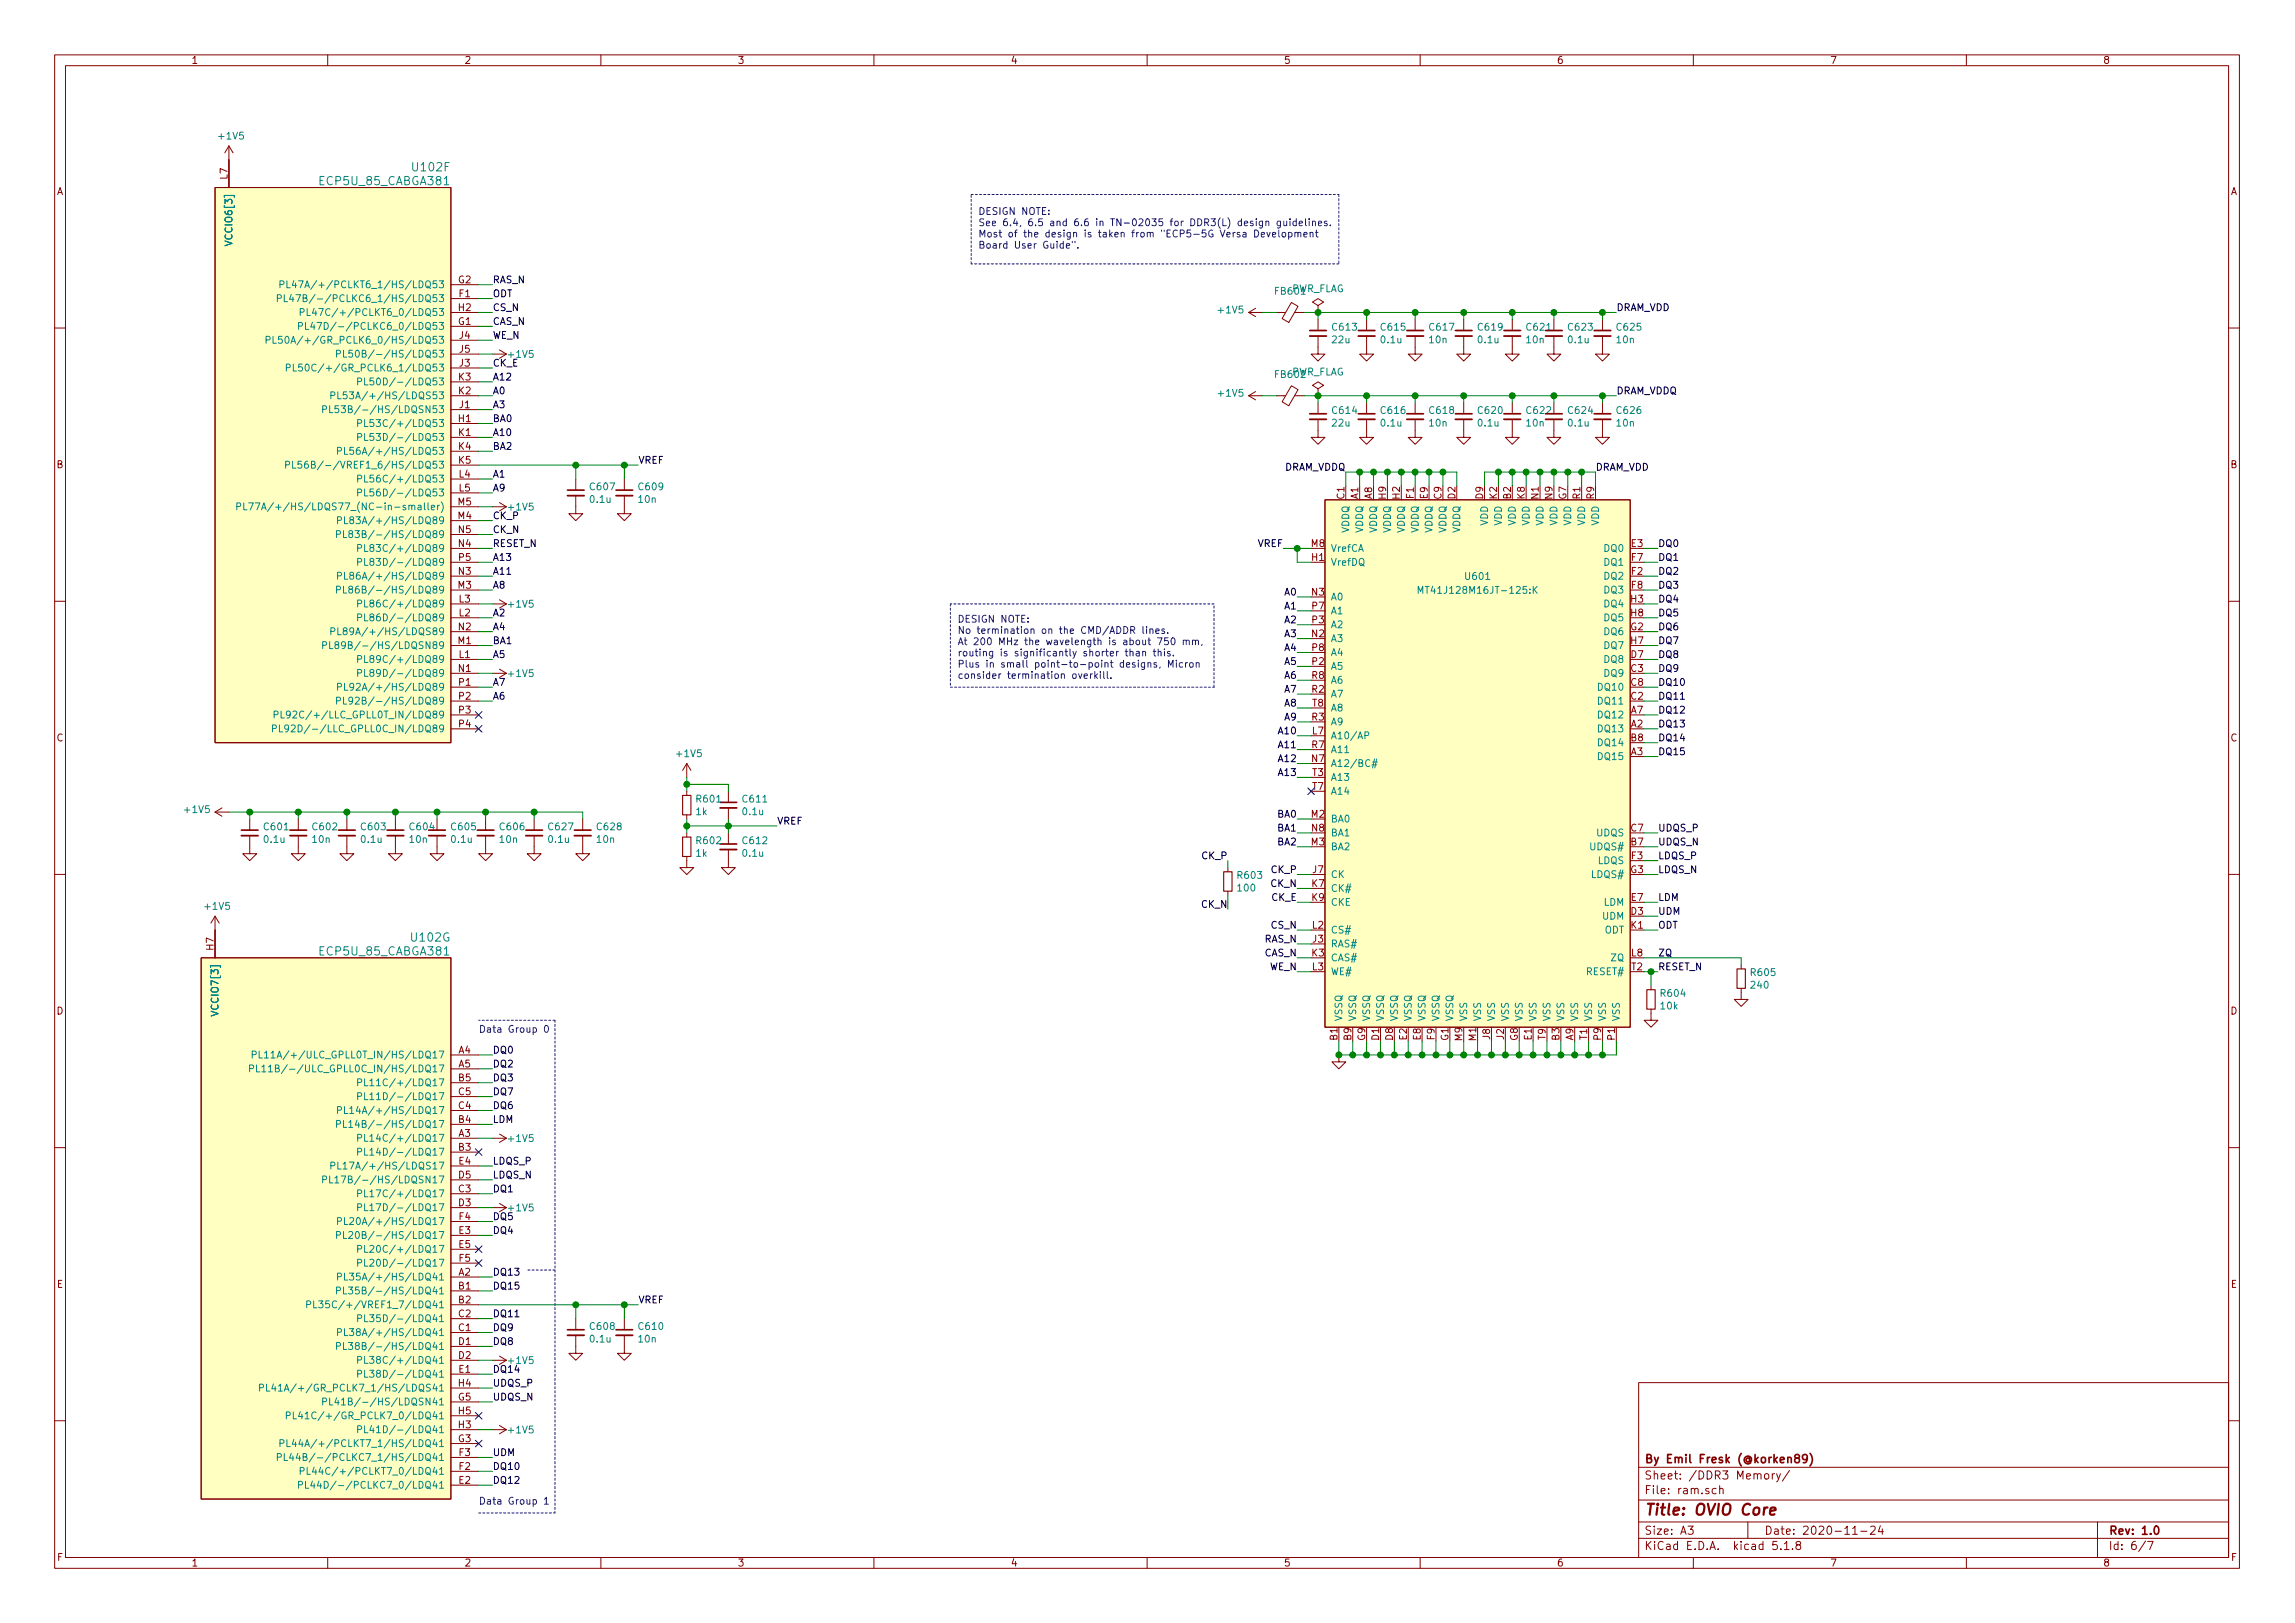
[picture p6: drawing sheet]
<svg xmlns="http://www.w3.org/2000/svg" width="420mm" height="297mm" viewBox="0 0 420 297" stroke-linecap="round" stroke-linejoin="round" font-family="sans-serif">
<defs><g id="words">
<text font-size="2.8" fill="#840000" x="301" y="277.3">Title: OVIO Core</text>
<g font-size="2.1" fill="#008484">
<text x="58.8" y="33.9">ECP5U_85_CABGA381</text>
<text x="75.7" y="31.4">U102F</text>
<text x="75.4" y="172.3">U102G</text>
<text x="58.8" y="174.9">ECP5U_85_CABGA381</text>
</g>
<g font-size="2.1" fill="#840000">
<text x="301" y="267.8">By Emil Fresk (@korken89)</text>
<text x="301" y="273.5">File: ram.sch</text>
<text x="301" y="270.8">Sheet: /DDR3 Memory/</text>
<text x="301" y="280.9">Size: A3</text>
<text x="323" y="280.9">Date: 2020-11-24</text>
<text x="386" y="280.9">Rev: 1.0</text>
<text x="301" y="283.7">KiCad E.D.A. kicad 5.1.8</text>
<text x="386" y="283.7">Id: 6/7</text>
</g>
<g font-size="1.8" fill="#840000">
<text x="35" y="11.7">1</text>
<text x="85" y="11.7">2</text>
<text x="135" y="11.7">3</text>
<text x="185" y="11.7">4</text>
<text x="235" y="11.7">5</text>
<text x="285" y="11.7">6</text>
<text x="335" y="11.7">7</text>
<text x="385" y="11.7">8</text>
<text x="10.4" y="35.7">A</text>
<text x="41.7" y="32.8" transform="rotate(-90 41.7 32.8)">L7</text>
<text x="408.4" y="35.7">A</text>
<text x="83.9" y="51.9">G2</text>
<text x="83.9" y="59.5">G1</text>
<text x="84" y="56.9">H2</text>
<text x="84.1" y="54.4">F1</text>
<text x="84.1" y="62">J4</text>
<text x="84.1" y="64.6">J5</text>
<text x="84" y="69.6">K3</text>
<text x="84.1" y="67.1">J3</text>
<text x="84" y="77.3">H1</text>
<text x="84" y="72.2">K2</text>
<text x="84.1" y="74.7">J1</text>
<text x="84" y="79.8">K1</text>
<text x="84" y="82.3">K4</text>
<text x="10.4" y="85.7">B</text>
<text x="84" y="84.9">K5</text>
<text x="84.1" y="87.4">L4</text>
<text x="84.1" y="90">L5</text>
<text x="408.4" y="85.7">B</text>
<text x="83.9" y="95">M4</text>
<text x="83.9" y="92.5">M5</text>
<text x="246.1" y="91.3" transform="rotate(-90 246.1 91.3)">C1</text>
<text x="248.7" y="91.3" transform="rotate(-90 248.7 91.3)">A1</text>
<text x="251.2" y="91.3" transform="rotate(-90 251.2 91.3)">A8</text>
<text x="253.7" y="91.3" transform="rotate(-90 253.7 91.3)">H9</text>
<text x="256.3" y="91.3" transform="rotate(-90 256.3 91.3)">H2</text>
<text x="258.8" y="91.2" transform="rotate(-90 258.8 91.2)">F1</text>
<text x="261.4" y="91.3" transform="rotate(-90 261.4 91.3)">E9</text>
<text x="263.9" y="91.3" transform="rotate(-90 263.9 91.3)">C9</text>
<text x="266.4" y="91.3" transform="rotate(-90 266.4 91.3)">D2</text>
<text x="271.5" y="91.3" transform="rotate(-90 271.5 91.3)">D9</text>
<text x="274.1" y="91.3" transform="rotate(-90 274.1 91.3)">K2</text>
<text x="276.6" y="91.3" transform="rotate(-90 276.6 91.3)">B2</text>
<text x="279.1" y="91.3" transform="rotate(-90 279.1 91.3)">K8</text>
<text x="281.7" y="91.3" transform="rotate(-90 281.7 91.3)">N1</text>
<text x="284.2" y="91.3" transform="rotate(-90 284.2 91.3)">N9</text>
<text x="286.8" y="91.4" transform="rotate(-90 286.8 91.4)">G7</text>
<text x="289.3" y="91.3" transform="rotate(-90 289.3 91.3)">R1</text>
<text x="291.8" y="91.3" transform="rotate(-90 291.8 91.3)">R9</text>
<text x="84" y="100.1">N4</text>
<text x="84" y="97.6">N5</text>
<text x="240.1" y="100.1">M8</text>
<text x="298.7" y="100.1">E3</text>
<text x="83.9" y="107.7">M3</text>
<text x="84" y="105.2">N3</text>
<text x="84" y="102.7">P5</text>
<text x="240.2" y="102.7">H1</text>
<text x="298.7" y="105.2">F2</text>
<text x="298.7" y="102.7">F7</text>
<text x="298.7" y="107.7">F8</text>
<text x="84.1" y="112.8">L2</text>
<text x="84.1" y="110.3">L3</text>
<text x="240.2" y="109">N3</text>
<text x="240.2" y="111.5">P7</text>
<text x="298.6" y="110.3">H3</text>
<text x="298.6" y="112.8">H8</text>
<text x="83.9" y="117.9">M1</text>
<text x="84" y="115.4">N2</text>
<text x="240.2" y="116.6">N2</text>
<text x="240.2" y="114.1">P3</text>
<text x="240.2" y="119.2">P8</text>
<text x="298.6" y="115.4">G2</text>
<text x="298.6" y="117.9">H7</text>
<text x="84" y="123">N1</text>
<text x="84" y="125.5">P1</text>
<text x="84.1" y="120.4">L1</text>
<text x="240.2" y="124.2">R8</text>
<text x="240.2" y="121.7">P2</text>
<text x="298.6" y="123">C3</text>
<text x="298.6" y="125.5">C8</text>
<text x="298.6" y="120.4">D7</text>
<text x="84" y="128.1">P2</text>
<text x="84" y="130.6">P3</text>
<text x="240.2" y="126.8">R2</text>
<text x="240.2" y="131.9">R3</text>
<text x="240.3" y="129.3">T8</text>
<text x="298.6" y="130.6">A7</text>
<text x="298.6" y="128.1">C2</text>
<text x="10.4" y="135.7">C</text>
<text x="84" y="133.1">P4</text>
<text x="240.2" y="136.9">R7</text>
<text x="240.3" y="134.4">L7</text>
<text x="298.6" y="133.1">A2</text>
<text x="298.6" y="135.7">B8</text>
<text x="408.4" y="135.7">C</text>
<text x="240.2" y="139.5">N7</text>
<text x="240.3" y="142">T3</text>
<text x="298.6" y="138.2">A3</text>
<text x="240.1" y="149.6">M2</text>
<text x="240.3" y="144.6">T7</text>
<text x="240.1" y="154.7">M3</text>
<text x="240.2" y="152.2">N8</text>
<text x="298.6" y="154.7">B7</text>
<text x="298.6" y="152.2">C7</text>
<text x="240.3" y="159.8">J7</text>
<text x="298.6" y="159.8">G3</text>
<text x="298.7" y="157.3">F3</text>
<text x="240.2" y="162.3">K7</text>
<text x="240.2" y="164.9">K9</text>
<text x="298.6" y="167.4">D3</text>
<text x="298.7" y="164.9">E7</text>
<text x="39.1" y="173.9" transform="rotate(-90 39.1 173.9)">H7</text>
<text x="240.3" y="170">L2</text>
<text x="240.3" y="172.5">J3</text>
<text x="298.6" y="170">K1</text>
<text x="240.2" y="175">K3</text>
<text x="240.3" y="177.6">L3</text>
<text x="298.7" y="175">L8</text>
<text x="298.7" y="177.6">T2</text>
<text x="10.4" y="185.7">D</text>
<text x="408.4" y="185.7">D</text>
<text x="244.9" y="190.4" transform="rotate(-90 244.9 190.4)">B1</text>
<text x="247.4" y="190.4" transform="rotate(-90 247.4 190.4)">B9</text>
<text x="249.9" y="190.4" transform="rotate(-90 249.9 190.4)">G9</text>
<text x="252.5" y="190.4" transform="rotate(-90 252.5 190.4)">D1</text>
<text x="255" y="190.4" transform="rotate(-90 255 190.4)">D8</text>
<text x="257.6" y="190.3" transform="rotate(-90 257.6 190.3)">E2</text>
<text x="260.1" y="190.3" transform="rotate(-90 260.1 190.3)">E8</text>
<text x="262.6" y="190.3" transform="rotate(-90 262.6 190.3)">F9</text>
<text x="265.2" y="190.4" transform="rotate(-90 265.2 190.4)">G1</text>
<text x="267.7" y="190.5" transform="rotate(-90 267.7 190.5)">M9</text>
<text x="270.3" y="190.5" transform="rotate(-90 270.3 190.5)">M1</text>
<text x="272.8" y="190.2" transform="rotate(-90 272.8 190.2)">J8</text>
<text x="275.3" y="190.2" transform="rotate(-90 275.3 190.2)">J2</text>
<text x="277.9" y="190.4" transform="rotate(-90 277.9 190.4)">G8</text>
<text x="280.4" y="190.3" transform="rotate(-90 280.4 190.3)">E1</text>
<text x="283" y="190.3" transform="rotate(-90 283 190.3)">T9</text>
<text x="285.5" y="190.4" transform="rotate(-90 285.5 190.4)">B3</text>
<text x="288" y="190.4" transform="rotate(-90 288 190.4)">A9</text>
<text x="290.6" y="190.3" transform="rotate(-90 290.6 190.3)">T1</text>
<text x="293.1" y="190.3" transform="rotate(-90 293.1 190.3)">P9</text>
<text x="295.7" y="190.3" transform="rotate(-90 295.7 190.3)">P1</text>
<text x="84" y="192.8">A4</text>
<text x="84" y="195.4">A5</text>
<text x="84" y="197.9">B5</text>
<text x="84" y="203">C4</text>
<text x="84" y="200.4">C5</text>
<text x="84" y="208.1">A3</text>
<text x="84" y="205.5">B4</text>
<text x="84" y="210.6">B3</text>
<text x="84" y="215.7">D5</text>
<text x="84" y="213.1">E4</text>
<text x="84" y="218.2">C3</text>
<text x="84" y="220.8">D3</text>
<text x="84" y="225.8">E3</text>
<text x="84.1" y="223.3">F4</text>
<text x="84" y="233.5">A2</text>
<text x="84" y="228.4">E5</text>
<text x="84.1" y="230.9">F5</text>
<text x="10.4" y="235.7">E</text>
<text x="84" y="236">B1</text>
<text x="84" y="238.5">B2</text>
<text x="408.4" y="235.7">E</text>
<text x="84" y="243.6">C1</text>
<text x="84" y="241.1">C2</text>
<text x="84" y="246.2">D1</text>
<text x="84" y="248.7">D2</text>
<text x="84" y="251.2">E1</text>
<text x="83.9" y="256.3">G5</text>
<text x="84" y="253.8">H4</text>
<text x="83.9" y="263.9">G3</text>
<text x="84" y="261.4">H3</text>
<text x="84" y="258.9">H5</text>
<text x="84.1" y="269">F2</text>
<text x="84.1" y="266.5">F3</text>
<text x="84" y="271.6">E2</text>
<text x="10.5" y="285.7">F</text>
<text x="35" y="286.7">1</text>
<text x="85" y="286.7">2</text>
<text x="135" y="286.7">3</text>
<text x="185" y="286.7">4</text>
<text x="235" y="286.7">5</text>
<text x="285" y="286.7">6</text>
<text x="335" y="286.7">7</text>
<text x="385" y="286.7">8</text>
<text x="408.5" y="285.7">F</text>
</g>
<g font-size="1.8" fill="#008484">
<text x="40.2" y="25.5">+1V5</text>
<text x="42.5" y="44.1" transform="rotate(-90 42.5 44.1)">VCCIO6[3]</text>
<text x="56" y="52.7">PL47A/+/PCLKT6_1/HS/LDQ53</text>
<text x="233.6" y="53.9">FB601</text>
<text x="236.3" y="53.5">PWR_FLAG</text>
<text x="56.3" y="55.3">PL47B/-/PCLKC6_1/HS/LDQ53</text>
<text x="59" y="57.8">PL47C/+/PCLKT6_0/LDQ53</text>
<text x="223.2" y="57.4">+1V5</text>
<text x="53.5" y="62.9">PL50A/+/GR_PCLK6_0/HS/LDQ53</text>
<text x="59.2" y="60.4">PL47D/-/PCLKC6_0/LDQ53</text>
<text x="65.8" y="65.4">PL50B/-/HS/LDQ53</text>
<text x="93.2" y="65.5">+1V5</text>
<text x="244" y="62.8">22u</text>
<text x="244" y="60.5">C613</text>
<text x="252.9" y="60.5">C615</text>
<text x="252.9" y="62.8">0.1u</text>
<text x="261.7" y="62.8">10n</text>
<text x="261.8" y="60.5">C617</text>
<text x="270.7" y="60.5">C619</text>
<text x="270.7" y="62.8">0.1u</text>
<text x="279.5" y="62.8">10n</text>
<text x="279.6" y="60.5">C621</text>
<text x="287.2" y="60.5">C623</text>
<text x="287.2" y="62.8">0.1u</text>
<text x="296" y="62.8">10n</text>
<text x="296.1" y="60.5">C625</text>
<text x="56.4" y="68">PL50C/+/GR_PCLK6_1/LDQ53</text>
<text x="68.8" y="70.5">PL50D/-/LDQ53</text>
<text x="233.6" y="69.2">FB602</text>
<text x="236.3" y="68.7">PWR_FLAG</text>
<text x="63.3" y="75.6">PL53B/-/HS/LDQSN53</text>
<text x="64.2" y="73.1">PL53A/+/HS/LDQS53</text>
<text x="223.2" y="72.6">+1V5</text>
<text x="244" y="75.8">C614</text>
<text x="252.9" y="75.8">C616</text>
<text x="261.8" y="75.8">C618</text>
<text x="270.7" y="75.8">C620</text>
<text x="279.6" y="75.8">C622</text>
<text x="287.2" y="75.8">C624</text>
<text x="296.1" y="75.8">C626</text>
<text x="65.4" y="83.2">PL56A/+/HS/LDQ53</text>
<text x="68.3" y="78.1">PL53C/+/LDQ53</text>
<text x="68.8" y="80.7">PL53D/-/LDQ53</text>
<text x="244" y="78.1">22u</text>
<text x="252.9" y="78.1">0.1u</text>
<text x="261.7" y="78.1">10n</text>
<text x="270.7" y="78.1">0.1u</text>
<text x="279.5" y="78.1">10n</text>
<text x="287.2" y="78.1">0.1u</text>
<text x="296" y="78.1">10n</text>
<text x="57.7" y="85.8">PL56B/-/VREF1_6/HS/LDQ53</text>
<text x="68.3" y="88.3">PL56C/+/LDQ53</text>
<text x="108.2" y="89.7">C607</text>
<text x="117" y="89.7">C609</text>
<text x="50.5" y="93.4">PL77A/+/HS/LDQS77_(NC-in-smaller)</text>
<text x="65.4" y="95.9">PL83A/+/HS/LDQ89</text>
<text x="68.8" y="90.8">PL56D/-/LDQ53</text>
<text x="93.2" y="93.4">+1V5</text>
<text x="108.2" y="92">0.1u</text>
<text x="117" y="92">10n</text>
<text x="65.8" y="98.5">PL83B/-/HS/LDQ89</text>
<text x="68.3" y="101">PL83C/+/LDQ89</text>
<text x="243.6" y="101">VrefCA</text>
<text x="247" y="97.6" transform="rotate(-90 247 97.6)">VDDQ</text>
<text x="249.6" y="97.6" transform="rotate(-90 249.6 97.6)">VDDQ</text>
<text x="252.1" y="97.6" transform="rotate(-90 252.1 97.6)">VDDQ</text>
<text x="254.6" y="97.6" transform="rotate(-90 254.6 97.6)">VDDQ</text>
<text x="257.2" y="97.6" transform="rotate(-90 257.2 97.6)">VDDQ</text>
<text x="259.7" y="97.6" transform="rotate(-90 259.7 97.6)">VDDQ</text>
<text x="262.3" y="97.6" transform="rotate(-90 262.3 97.6)">VDDQ</text>
<text x="264.8" y="97.6" transform="rotate(-90 264.8 97.6)">VDDQ</text>
<text x="267.3" y="97.6" transform="rotate(-90 267.3 97.6)">VDDQ</text>
<text x="272.4" y="96.2" transform="rotate(-90 272.4 96.2)">VDD</text>
<text x="275" y="96.2" transform="rotate(-90 275 96.2)">VDD</text>
<text x="277.5" y="96.2" transform="rotate(-90 277.5 96.2)">VDD</text>
<text x="280" y="96.2" transform="rotate(-90 280 96.2)">VDD</text>
<text x="282.6" y="96.2" transform="rotate(-90 282.6 96.2)">VDD</text>
<text x="285.1" y="96.2" transform="rotate(-90 285.1 96.2)">VDD</text>
<text x="287.7" y="96.2" transform="rotate(-90 287.7 96.2)">VDD</text>
<text x="290.2" y="96.2" transform="rotate(-90 290.2 96.2)">VDD</text>
<text x="292.7" y="96.2" transform="rotate(-90 292.7 96.2)">VDD</text>
<text x="293.8" y="101">DQ0</text>
<text x="65.4" y="106.1">PL86A/+/HS/LDQ89</text>
<text x="68.8" y="103.5">PL83D/-/LDQ89</text>
<text x="243.6" y="103.5">VrefDQ</text>
<text x="268.4" y="106.1">U601</text>
<text x="293.8" y="106.1">DQ2</text>
<text x="293.8" y="103.5">DQ1</text>
<text x="65.8" y="108.6">PL86B/-/HS/LDQ89</text>
<text x="68.3" y="111.2">PL86C/+/LDQ89</text>
<text x="68.8" y="113.7">PL86D/-/LDQ89</text>
<text x="93.2" y="111.2">+1V5</text>
<text x="243.6" y="109.9">A0</text>
<text x="243.6" y="112.4">A1</text>
<text x="260.8" y="108.7">MT41J128M16JT-125:K</text>
<text x="293.8" y="108.6">DQ3</text>
<text x="293.8" y="111.2">DQ4</text>
<text x="293.8" y="113.7">DQ5</text>
<text x="63.3" y="118.8">PL89B/-/HS/LDQSN89</text>
<text x="64.2" y="116.2">PL89A/+/HS/LDQS89</text>
<text x="243.6" y="117.5">A3</text>
<text x="243.6" y="115">A2</text>
<text x="293.8" y="116.2">DQ6</text>
<text x="293.8" y="118.8">DQ7</text>
<text x="68.3" y="121.3">PL89C/+/LDQ89</text>
<text x="68.8" y="123.9">PL89D/-/LDQ89</text>
<text x="93.2" y="123.9">+1V5</text>
<text x="243.6" y="122.6">A5</text>
<text x="243.6" y="120.1">A4</text>
<text x="243.6" y="125.1">A6</text>
<text x="293.8" y="123.9">DQ9</text>
<text x="293.8" y="121.3">DQ8</text>
<text x="53.9" y="131.5">PL92C/+/LLC_GPLL0T_IN/LDQ89</text>
<text x="65.4" y="126.4">PL92A/+/HS/LDQ89</text>
<text x="65.8" y="128.9">PL92B/-/HS/LDQ89</text>
<text x="243.6" y="127.7">A7</text>
<text x="243.6" y="130.2">A8</text>
<text x="292.8" y="131.5">DQ12</text>
<text x="292.8" y="128.9">DQ11</text>
<text x="292.8" y="126.4">DQ10</text>
<text x="54.1" y="134">PL92D/-/LLC_GPLL0C_IN/LDQ89</text>
<text x="243.6" y="135.3">A10/AP</text>
<text x="243.6" y="132.8">A9</text>
<text x="243.6" y="137.8">A11</text>
<text x="292.8" y="134">DQ13</text>
<text x="292.8" y="136.6">DQ14</text>
<text x="124" y="138.6">+1V5</text>
<text x="243.6" y="140.4">A12/BC#</text>
<text x="243.6" y="142.9">A13</text>
<text x="292.8" y="139.1">DQ15</text>
<text x="34" y="148.8">+1V5</text>
<text x="127.5" y="149.2">1k</text>
<text x="127.6" y="146.9">R601</text>
<text x="136.1" y="146.9">C611</text>
<text x="136.1" y="149.2">0.1u</text>
<text x="243.6" y="145.5">A14</text>
<text x="48.5" y="152">C601</text>
<text x="48.5" y="154.3">0.1u</text>
<text x="57.3" y="154.3">10n</text>
<text x="57.4" y="152">C602</text>
<text x="66.2" y="152">C603</text>
<text x="66.2" y="154.3">0.1u</text>
<text x="75.1" y="154.3">10n</text>
<text x="75.1" y="152">C604</text>
<text x="82.8" y="152">C605</text>
<text x="82.8" y="154.3">0.1u</text>
<text x="91.6" y="154.3">10n</text>
<text x="91.6" y="152">C606</text>
<text x="100.5" y="152">C627</text>
<text x="100.5" y="154.3">0.1u</text>
<text x="109.3" y="154.3">10n</text>
<text x="109.4" y="152">C628</text>
<text x="127.6" y="154.5">R602</text>
<text x="136.1" y="154.5">C612</text>
<text x="243.6" y="150.5">BA0</text>
<text x="243.6" y="155.6">BA2</text>
<text x="243.6" y="153.1">BA1</text>
<text x="291.3" y="155.6">UDQS#</text>
<text x="292.3" y="153.1">UDQS</text>
<text x="127.5" y="156.8">1k</text>
<text x="136.1" y="156.8">0.1u</text>
<text x="226.7" y="160.8">R603</text>
<text x="243.6" y="160.7">CK</text>
<text x="291.5" y="160.7">LDQS#</text>
<text x="292.5" y="158.2">LDQS</text>
<text x="37.7" y="166.5">+1V5</text>
<text x="226.7" y="163.2">100</text>
<text x="243.6" y="163.2">CK#</text>
<text x="243.6" y="165.8">CKE</text>
<text x="293.6" y="165.8">LDM</text>
<text x="243.6" y="173.4">RAS#</text>
<text x="243.6" y="170.9">CS#</text>
<text x="293.4" y="168.3">UDM</text>
<text x="293.7" y="170.9">ODT</text>
<text x="243.6" y="175.9">CAS#</text>
<text x="243.6" y="178.5">WE#</text>
<text x="290.6" y="178.5">RESET#</text>
<text x="295" y="175.9">ZQ</text>
<text x="320.7" y="178.6">R605</text>
<text x="40" y="185.1" transform="rotate(-90 40 185.1)">VCCIO7[3]</text>
<text x="304.1" y="184.7">10k</text>
<text x="304.2" y="182.4">R604</text>
<text x="320.7" y="180.9">240</text>
<text x="245.7" y="187" transform="rotate(-90 245.7 187)">VSSQ</text>
<text x="248.3" y="187" transform="rotate(-90 248.3 187)">VSSQ</text>
<text x="250.8" y="187" transform="rotate(-90 250.8 187)">VSSQ</text>
<text x="253.4" y="187" transform="rotate(-90 253.4 187)">VSSQ</text>
<text x="255.9" y="187" transform="rotate(-90 255.9 187)">VSSQ</text>
<text x="258.4" y="187" transform="rotate(-90 258.4 187)">VSSQ</text>
<text x="261" y="187" transform="rotate(-90 261 187)">VSSQ</text>
<text x="263.5" y="187" transform="rotate(-90 263.5 187)">VSSQ</text>
<text x="266.1" y="187" transform="rotate(-90 266.1 187)">VSSQ</text>
<text x="268.6" y="187" transform="rotate(-90 268.6 187)">VSS</text>
<text x="271.1" y="187" transform="rotate(-90 271.1 187)">VSS</text>
<text x="273.7" y="187" transform="rotate(-90 273.7 187)">VSS</text>
<text x="276.2" y="187" transform="rotate(-90 276.2 187)">VSS</text>
<text x="278.8" y="187" transform="rotate(-90 278.8 187)">VSS</text>
<text x="281.3" y="187" transform="rotate(-90 281.3 187)">VSS</text>
<text x="283.8" y="187" transform="rotate(-90 283.8 187)">VSS</text>
<text x="286.4" y="187" transform="rotate(-90 286.4 187)">VSS</text>
<text x="288.9" y="187" transform="rotate(-90 288.9 187)">VSS</text>
<text x="291.5" y="187" transform="rotate(-90 291.5 187)">VSS</text>
<text x="294" y="187" transform="rotate(-90 294 187)">VSS</text>
<text x="296.5" y="187" transform="rotate(-90 296.5 187)">VSS</text>
<text x="50.7" y="193.7">PL11A/+/ULC_GPLL0T_IN/HS/LDQ17</text>
<text x="51" y="196.3">PL11B/-/ULC_GPLL0C_IN/HS/LDQ17</text>
<text x="65.4" y="203.9">PL14A/+/HS/LDQ17</text>
<text x="68.3" y="198.8">PL11C/+/LDQ17</text>
<text x="68.8" y="201.3">PL11D/-/LDQ17</text>
<text x="65.8" y="206.4">PL14B/-/HS/LDQ17</text>
<text x="68.3" y="209">PL14C/+/LDQ17</text>
<text x="93.2" y="209">+1V5</text>
<text x="64.2" y="214">PL17A/+/HS/LDQS17</text>
<text x="68.8" y="211.5">PL14D/-/LDQ17</text>
<text x="63.3" y="216.6">PL17B/-/HS/LDQSN17</text>
<text x="68.3" y="219.1">PL17C/+/LDQ17</text>
<text x="68.8" y="221.7">PL17D/-/LDQ17</text>
<text x="93.2" y="221.7">+1V5</text>
<text x="65.4" y="224.2">PL20A/+/HS/LDQ17</text>
<text x="65.8" y="226.7">PL20B/-/HS/LDQ17</text>
<text x="68.3" y="229.3">PL20C/+/LDQ17</text>
<text x="68.8" y="231.8">PL20D/-/LDQ17</text>
<text x="60.1" y="239.4">PL35C/+/VREF1_7/LDQ41</text>
<text x="65.4" y="234.4">PL35A/+/HS/LDQ41</text>
<text x="65.8" y="236.9">PL35B/-/HS/LDQ41</text>
<text x="65.4" y="244.5">PL38A/+/HS/LDQ41</text>
<text x="68.8" y="242">PL35D/-/LDQ41</text>
<text x="108.2" y="243.4">C608</text>
<text x="108.2" y="245.7">0.1u</text>
<text x="117" y="245.7">10n</text>
<text x="117" y="243.4">C610</text>
<text x="65.8" y="247.1">PL38B/-/HS/LDQ41</text>
<text x="68.3" y="249.6">PL38C/+/LDQ41</text>
<text x="93.2" y="249.6">+1V5</text>
<text x="52.3" y="254.7">PL41A/+/GR_PCLK7_1/HS/LDQS41</text>
<text x="63.3" y="257.2">PL41B/-/HS/LDQSN41</text>
<text x="68.8" y="252.1">PL38D/-/LDQ41</text>
<text x="56.4" y="259.8">PL41C/+/GR_PCLK7_0/LDQ41</text>
<text x="68.8" y="262.3">PL41D/-/LDQ41</text>
<text x="93.2" y="262.3">+1V5</text>
<text x="56" y="264.8">PL44A/+/PCLKT7_1/HS/LDQ41</text>
<text x="56.3" y="267.4">PL44B/-/PCLKC7_1/HS/LDQ41</text>
<text x="59" y="269.9">PL44C/+/PCLKT7_0/LDQ41</text>
<text x="59.2" y="272.5">PL44D/-/PCLKC7_0/LDQ41</text>
</g>
<g font-size="1.8" fill="#0000c2">
<text x="179.1" y="39.3">DESIGN NOTE:</text>
<text x="179.1" y="41.4">See 6.4, 6.5 and 6.6 in TN-02035 for DDR3(L) design guidelines.</text>
<text x="179.1" y="43.4">Most of the design is taken from &quot;ECP5-5G Versa Development</text>
<text x="179.1" y="45.5">Board User Guide&quot;.</text>
<text x="175.3" y="114">DESIGN NOTE:</text>
<text x="175.3" y="116">No termination on the CMD/ADDR lines.</text>
<text x="175.3" y="118.1">At 200 MHz the wavelength is about 750 mm,</text>
<text x="175.3" y="120.1">routing is significantly shorter than this.</text>
<text x="175.3" y="122.2">Plus in small point-to-point designs, Micron</text>
<text x="175.3" y="124.2">consider termination overkill.</text>
<text x="87.6" y="189">Data Group 0</text>
<text x="87.6" y="275.4">Data Group 1</text>
</g>
<g font-size="1.8">
<text x="90.2" y="51.9">RAS_N</text>
<text x="90.2" y="56.9">CS_N</text>
<text x="90.2" y="59.5">CAS_N</text>
<text x="90.2" y="54.4">ODT</text>
<text x="295.9" y="56.9">DRAM_VDD</text>
<text x="90.2" y="62">WE_N</text>
<text x="90.2" y="69.6">A12</text>
<text x="90.2" y="67.1">CK_E</text>
<text x="90.2" y="72.2">A0</text>
<text x="90.2" y="74.7">A3</text>
<text x="90.2" y="77.3">BA0</text>
<text x="295.9" y="72.2">DRAM_VDDQ</text>
<text x="90.2" y="82.3">BA2</text>
<text x="90.2" y="79.8">A10</text>
<text x="90.2" y="90">A9</text>
<text x="90.2" y="87.4">A1</text>
<text x="116.8" y="84.9">VREF</text>
<text x="235" y="86.1">DRAM_VDDQ</text>
<text x="292.1" y="86.1">DRAM_VDD</text>
<text x="90.2" y="95">CK_P</text>
<text x="90.2" y="97.6">CK_N</text>
<text x="90.2" y="100.1">RESET_N</text>
<text x="230.2" y="100.1">VREF</text>
<text x="303.5" y="100.1">DQ0</text>
<text x="90.2" y="102.7">A13</text>
<text x="90.2" y="105.2">A11</text>
<text x="90.2" y="107.7">A8</text>
<text x="303.5" y="102.7">DQ1</text>
<text x="303.5" y="105.2">DQ2</text>
<text x="303.5" y="107.7">DQ3</text>
<text x="90.2" y="112.8">A2</text>
<text x="235.2" y="111.5">A1</text>
<text x="235.2" y="109">A0</text>
<text x="303.5" y="112.8">DQ5</text>
<text x="303.5" y="110.3">DQ4</text>
<text x="90.2" y="115.4">A4</text>
<text x="90.2" y="117.9">BA1</text>
<text x="235.2" y="119.2">A4</text>
<text x="235.2" y="116.6">A3</text>
<text x="235.2" y="114.1">A2</text>
<text x="303.5" y="117.9">DQ7</text>
<text x="303.5" y="115.4">DQ6</text>
<text x="90.2" y="120.4">A5</text>
<text x="90.2" y="125.5">A7</text>
<text x="235.2" y="124.2">A6</text>
<text x="235.2" y="121.7">A5</text>
<text x="303.5" y="125.5">DQ10</text>
<text x="303.5" y="123">DQ9</text>
<text x="303.5" y="120.4">DQ8</text>
<text x="90.2" y="128.1">A6</text>
<text x="235.2" y="131.9">A9</text>
<text x="235.2" y="129.3">A8</text>
<text x="235.2" y="126.8">A7</text>
<text x="303.5" y="128.1">DQ11</text>
<text x="303.5" y="130.6">DQ12</text>
<text x="234.2" y="136.9">A11</text>
<text x="234.2" y="134.4">A10</text>
<text x="303.5" y="135.7">DQ14</text>
<text x="303.5" y="133.1">DQ13</text>
<text x="234.2" y="142">A13</text>
<text x="234.2" y="139.5">A12</text>
<text x="303.5" y="138.2">DQ15</text>
<text x="234" y="149.6">BA0</text>
<text x="142.2" y="150.9">VREF</text>
<text x="234" y="154.7">BA2</text>
<text x="234" y="152.2">BA1</text>
<text x="303.5" y="154.7">UDQS_N</text>
<text x="303.5" y="152.2">UDQS_P</text>
<text x="220.1" y="157.3">CK_P</text>
<text x="232.8" y="159.8">CK_P</text>
<text x="303.5" y="159.8">LDQS_N</text>
<text x="303.5" y="157.3">LDQS_P</text>
<text x="220" y="166.2">CK_N</text>
<text x="232.7" y="162.3">CK_N</text>
<text x="232.8" y="164.9">CK_E</text>
<text x="303.5" y="167.4">UDM</text>
<text x="303.5" y="164.9">LDM</text>
<text x="231.5" y="172.5">RAS_N</text>
<text x="232.8" y="170">CS_N</text>
<text x="303.5" y="170">ODT</text>
<text x="231.5" y="175">CAS_N</text>
<text x="232.4" y="177.6">WE_N</text>
<text x="303.5" y="177.6">RESET_N</text>
<text x="303.5" y="175">ZQ</text>
<text x="90.2" y="192.8">DQ0</text>
<text x="90.2" y="195.4">DQ2</text>
<text x="90.2" y="197.9">DQ3</text>
<text x="90.2" y="203">DQ6</text>
<text x="90.2" y="200.4">DQ7</text>
<text x="90.2" y="205.5">LDM</text>
<text x="90.2" y="213.1">LDQS_P</text>
<text x="90.2" y="215.7">LDQS_N</text>
<text x="90.2" y="218.2">DQ1</text>
<text x="90.2" y="225.8">DQ4</text>
<text x="90.2" y="223.3">DQ5</text>
<text x="90.2" y="233.5">DQ13</text>
<text x="90.2" y="236">DQ15</text>
<text x="116.8" y="238.5">VREF</text>
<text x="90.2" y="243.6">DQ9</text>
<text x="90.2" y="241.1">DQ11</text>
<text x="90.2" y="246.2">DQ8</text>
<text x="90.2" y="251.2">DQ14</text>
<text x="90.2" y="253.8">UDQS_P</text>
<text x="90.2" y="256.3">UDQS_N</text>
<text x="90.2" y="269">DQ10</text>
<text x="90.2" y="266.5">UDM</text>
<text x="90.2" y="271.6">DQ12</text>
</g>
</g></defs>
<g fill="none" stroke="#840000" stroke-width=".18">
<path d="M10 10h400v277h-400zM12 12h396v273.1h-396zM60 10v2M110 10v2M160 10v2M210 10v2M260 10v2M310 10v2M360 10v2M39.4 34.3h43.1v101.6h-43.1zM41.9 26.7l-.8 1.3M41.9 26.7v7.6"/>
<path d="M41.9 26.7l.8 1.3M82.5 57.2h5.1M82.5 54.6h5.1M82.5 59.7h5.1M82.5 52.1h5.1M228.6 57.2l1.3 .7M228.6 57.2h2.5M229.9 56.4l-1.3 .8M233.7 57.2h1.6M236.4 55.4l1.2 .7-1.7 2.9-1.2-.7zM237 57.2h1.8M241.3 55.9l1-.6-1-.7-1 .7 1 .6v1.3"/>
<path d="M241.3 57.2h.1M241.3 58.5v2M250.2 58.5v2M259.1 58.5v2M268 58.5v2M276.9 58.5v2M284.5 58.5v2M293.4 58.5v2M10 60h2M82.5 64.8h5.1M82.5 72.4h5.1M82.5 77.5h5.1"/>
<path d="M82.5 75h5.1M82.5 67.3h5.1M82.5 62.3h5.1M82.5 69.9h5.1M90.2 64.8h2.5M91.4 64l1.3 .8M92.7 64.8l-1.3 .8M228.6 72.4h2.5M228.6 72.4l1.3 .8M229.9 71.7l-1.3 .7M233.7 72.4h1.6M236.4 70.6l1.2 .7-1.7 3-1.2-.8z"/>
<path d="M237 72.4h1.8M241.3 61.5v3.3h1.3l-1.3 1.3-1.3-1.3h1.3M241.3 76.7v3.3h1.3l-1.3 1.3-1.3-1.3h1.3M241.3 71.2l1-.7-1-.6-1 .6 1 .7v1.2M241.3 72.4h.1M241.3 73.7v2M250.2 61.5v3.3h1.3l-1.3 1.3-1.3-1.3h1.3M250.2 76.7v3.3h1.3l-1.3 1.3-1.3-1.3h1.3M250.2 73.7v2M259.1 61.5v3.3h1.2l-1.2 1.3-1.3-1.3h1.3M259.1 76.7v3.3h1.2l-1.2 1.3-1.3-1.3h1.3M259.1 73.7v2"/>
<path d="M268 61.5v3.3h1.2l-1.2 1.3-1.3-1.3h1.3M268 76.7v3.3h1.2l-1.2 1.3-1.3-1.3h1.3M268 73.7v2M276.9 61.5v3.3h1.2l-1.2 1.3-1.3-1.3h1.3M276.9 76.7v3.3h1.2l-1.2 1.3-1.3-1.3h1.3M276.9 73.7v2M284.5 61.5v3.3h1.2l-1.2 1.3-1.3-1.3h1.3M284.5 76.7v3.3h1.2l-1.2 1.3-1.3-1.3h1.3M284.5 73.7v2M293.4 76.7v3.3h1.2l-1.2 1.3-1.3-1.3h1.3M293.4 61.5v3.3h1.2l-1.2 1.3-1.3-1.3h1.3M293.4 73.7v2"/>
<path d="M408 60h2M82.5 92.7h5.1M82.5 80h5.1M82.5 82.6h5.1M82.5 85.1h5.1M82.5 87.7h5.1M82.5 90.2h5.1M82.5 95.3h5.1M82.5 97.8h5.1M90.2 92.7h2.5M91.4 92l1.3 .7M92.7 92.7l-1.3 .8"/>
<path d="M105.4 90.7v3.3h1.3l-1.3 1.3-1.3-1.3h1.3M105.4 87.7v2M114.3 90.7v3.3h1.3l-1.3 1.3-1.3-1.3h1.3M114.3 87.7v2M242.6 91.5h55.8v96.5h-55.8zM10 110h2M82.5 110.5h5.1M82.5 113.1h5.1M82.5 118.1h5.1M82.5 108h5.1M82.5 115.6h5.1M82.5 105.4h5.1"/>
<path d="M82.5 100.4h5.1M82.5 102.9h5.1M90.2 110.5h2.5M91.4 109.8l1.3 .7M92.7 110.5l-1.3 .8M408 110h2M82.5 123.2h5.1M82.5 120.7h5.1M82.5 125.8h5.1M82.5 128.3h5.1M82.5 130.8h5.1M82.5 133.4h5.1"/>
<path d="M90.2 123.2h2.5M91.4 122.5l1.3 .7M92.7 123.2l-1.3 .8M125.7 139.7v2.6M125.7 139.7l-.7 1.3M125.7 139.7l.8 1.3M39.4 148.6l1.2 .8M39.4 148.6h2.5M40.6 147.9l-1.2 .7M45.7 152.9v3.3h1.3l-1.3 1.3-1.3-1.3h1.3M45.7 149.9v2M54.6 152.9v3.3h1.3l-1.3 1.3-1.3-1.3h1.3"/>
<path d="M54.6 149.9v2M63.5 152.9v3.3h1.3l-1.3 1.3-1.3-1.3h1.3M63.5 149.9v2M72.4 152.9v3.3h1.3l-1.3 1.3-1.3-1.3h1.3M72.4 149.9v2M80 152.9v3.3h1.3l-1.3 1.3-1.3-1.3h1.3M80 149.9v2M88.9 152.9v3.3h1.3l-1.3 1.3-1.3-1.3h1.3M88.9 149.9v2M97.8 152.9v3.3h1.3l-1.3 1.3-1.3-1.3h1.3M97.8 149.9v2M106.7 152.9v3.3h1.2l-1.2 1.3-1.3-1.3h1.3"/>
<path d="M106.7 149.9v2M125.7 156.8v2h1.3l-1.3 1.3-1.2-1.3h1.2M125.7 144.8v.8M125.7 149.1v.8M125.7 152.4v.8M133.3 155.5v3.3h1.3l-1.3 1.3-1.2-1.3h1.2M133.3 144.8v2M133.3 147.9v2M133.3 152.4v2.1M224.8 158.8v.7M10 160h2M36.8 175.3h45.7v99.1h-45.7z"/>
<path d="M39.4 167.7l-.8 1.2M39.4 167.7v7.6M39.4 167.7l.7 1.2M224.8 163.1v.8M318.8 176.6v.7M408 160h2M82.5 193.1h5.1M82.5 195.6h5.1M82.5 198.2h5.1M245.1 193.1v1.2h1.3l-1.3 1.3-1.3-1.3h1.3M302.3 184.7v2h1.2l-1.2 1.3-1.3-1.3h1.3M302.3 180.4v.7"/>
<path d="M318.8 180.9v2h1.2l-1.2 1.3-1.3-1.3h1.3M10 210h2M82.5 208.3h5.1M82.5 210.9h5.1M82.5 205.8h5.1M82.5 218.5h5.1M82.5 203.2h5.1M82.5 200.7h5.1M82.5 215.9h5.1M82.5 213.4h5.1M90.2 208.3h2.5M91.4 207.6l1.3 .7"/>
<path d="M92.7 208.3l-1.3 .8M408 210h2M82.5 221h5.1M82.5 233.7h5.1M82.5 236.3h5.1M82.5 238.8h5.1M82.5 226.1h5.1M82.5 228.6h5.1M82.5 223.6h5.1M82.5 231.2h5.1M90.2 221h2.5M91.4 220.3l1.3 .7"/>
<path d="M92.7 221l-1.3 .8M82.5 249h5.1M82.5 243.9h5.1M82.5 241.3h5.1M82.5 246.4h5.1M82.5 251.5h5.1M82.5 256.6h5.1M82.5 254h5.1M82.5 259.1h5.1M90.2 249h2.5M91.4 248.2l1.3 .8M92.7 249l-1.3 .7"/>
<path d="M105.4 244.4v3.3h1.3l-1.3 1.3-1.3-1.3h1.3M105.4 241.3v2.1M114.3 244.4v3.3h1.3l-1.3 1.3-1.3-1.3h1.3M114.3 241.3v2.1M300 253h108v32.1h-108zM10 260h2M82.5 261.7h5.1M82.5 271.8h5.1M82.5 269.3h5.1M82.5 266.7h5.1M82.5 264.2h5.1M90.2 261.7h2.5"/>
<path d="M91.4 260.9l1.3 .8M92.7 261.7l-1.3 .7M300 278.5h108M300 274.5h108M300 268.5h108M309 279.3h1l-.5 .6 .4 .1v.7l-.2 .1-.7-.1M314.2 272.5l-.4-.1-.3 .3v.6l.3 .1 .4-.1M314.8 272.5l.2-.1 .4 .1 .1 .9M314.8 271.9v1.5M320 278.5v3M323.1 269.8l.2-.1 .4 .1v.8l-.2 .1-.4-.1zM324.5 269.7v1"/>
<path d="M324.9 269.7l-.4 .3M325.2 269.7l.4 1M326 269.7l-.5 1.4-.3 .1M327.6 269.1l-1.3 2M342.5 279.5l.2-.2h.3l.3 .2v.2v.2l-.9 .9h.9M344.2 279.2l-.3 1.1h.9M344.6 279.8v1M384 278.5v6.6M408 260h2M60 285.1v1.9M110 285.1v1.9M160 285.1v1.9"/>
<path d="M210 285.1v1.9M260 285.1v1.9M300 281.5h108M310 285.1v1.9M325.3 282.1h-.7l-.1 .7 .2-.1h.5l.2 .3-.1 .5-.2 .1-.6-.1M326 283.5v.1M326.7 282.5l.4-.4v1.5M326.7 283.6h.8M328.2 283.5v.1M329.1 282.7l-.3-.2 .1-.2 .2-.2 .4 .1 .2 .2-.2 .3h-.4l-.3 .3 .1 .5 .2 .1h.3l.3-.3v-.3l-.3-.3M339.2 280.8h.8M340.7 280.2h1.1"/>
<path d="M360 285.1v1.9M392.8 282l-1.3 2M393.2 282.1h1l-.7 1.5"/>
</g>
<g fill="none" stroke="#840000" stroke-width=".3">
<path d="M239.8 75.7h3M239.8 60.5h3M248.7 75.7h3M248.7 60.5h3M257.6 75.7h3M257.6 60.5h3M266.4 75.7h3.1M266.4 60.5h3.1M275.3 75.7h3.1M275.3 60.5h3.1M283 75.7h3M283 60.5h3"/>
<path d="M291.8 75.7h3.1M291.8 60.5h3.1M103.9 89.7h3M112.8 89.7h3M44.2 151.9h3M53.1 151.9h3M62 151.9h3M70.9 151.9h3M78.5 151.9h3M87.4 151.9h3M96.3 151.9h3M105.2 151.9h3"/>
<path d="M131.8 146.8h3.1M131.8 154.5h3.1M103.9 243.4h3M112.8 243.4h3M328.9 266.8l-.3-.2 .1-.2 .2-.2 .4 .1 .1 .2v.2l-.5 .1-.3 .3 .1 .5 .2 .1h.3l.2-.3v-.3l-.2-.3M330.9 266.8l-.3 .3h-.5l-.1-.3v-.3l.1-.2 .5-.1 .2 .2a1.19 1.19 0 0 1-.2 1.2l-.5 .1M331.4 266a1.71 1.71 0 0 1 0 2.3M394.5 279.5l.2-.2a.81 .81 0 0 1 .6 .6 .81 .81 0 0 1-.3 .8l-.1 .1a.79 .79 0 0 1-.4-1.3z"/>
</g>
<path d="M324.1 276.6l1-.2-.1-.4h-.7l-.3 .9 .3 .3 .6-.1" fill="none" stroke="#840000" stroke-width=".41"/>
<path d="M125 153.2h1.5v3.6h-1.5zM125 145.6h1.5v3.5h-1.5zM224 159.5h1.6v3.6h-1.6zM318 177.3h1.5v3.6h-1.5zM301.5 181.1h1.5v3.6h-1.5z" fill="none" stroke="#840000" stroke-width=".2"/>
<g fill="none" stroke="#840000" stroke-width=".33">
<path d="M239.8 76.7h3M239.8 61.5h3M248.7 76.7h3M248.7 61.5h3M257.6 76.7h3M257.6 61.5h3M266.4 76.7h3.1M266.4 61.5h3.1M275.3 76.7h3.1M275.3 61.5h3.1M283 76.7h3M283 61.5h3"/>
<path d="M291.8 76.7h3.1M291.8 61.5h3.1M103.9 90.7h3M112.8 90.7h3M44.2 152.9h3M53.1 152.9h3M62 152.9h3M70.9 152.9h3M78.5 152.9h3M87.4 152.9h3M96.3 152.9h3M105.2 152.9h3"/>
<path d="M131.8 147.9h3.1M131.8 155.5h3.1M103.9 244.4h3M112.8 244.4h3"/>
</g>
<g fill="#ffffc2" stroke="#ffffc2" stroke-width=".18">
<path d="M242.6 91.5h55.8v96.5h-55.8z"/>
<path d="M39.4 34.3h43.1v101.6h-43.1z"/>
<path d="M36.8 175.3h45.7v99.1h-45.7z"/>
</g>
<g fill="none" stroke="#008484" stroke-width=".18">
<path d="M81.3 33.8h.9M41.2 44.1l1.3 .4-1.3 .5M50.8 54.6l.7-.1v-.4l-.7-.2v1.3M51.3 52.1l.6-.1v-.5l-.6-.1v1.3M52 53.9v1.3h.7M52.5 51.4v1.3h.6M53.3 53.9l-.3 .9h.8M53.6 54.4v.8M53.8 51.3l-.3 .9h.8M54.1 51.8v.9M54.2 53.9h.8l-.5 1.3M54.7 59.7l.6-.1v-.5l-.6-.1v1.3"/>
<path d="M54.7 51.4h.8l-.5 1.3M55 57.1l.6-.1v-.4l-.6-.1v1.2M55.5 54.5h.6v-.4l-.6-.2v1.3h.5l.2-.2v-.2l-.3-.3M55.9 59v1.3h.6M56.2 56.5v1.2h.6M57.2 59l-.3 .9h.8M57.5 56.4l-.3 .9h.8M57.5 59.4v.9M57.8 56.9v.8M58 59h.9l-.6 1.3M58.3 56.5h.9l-.6 1.2M48.7 62.2l.7-.1v-.4l-.7-.1v1.2"/>
<path d="M50 61.6v1.2h.6M51.6 61.6h-.6v.6l.2-.2 .4 .2v.5l-.1 .1-.5-.1M52.3 61.7l.2-.1a.67 .67 0 0 1 .4 .6 .67 .67 0 0 1-.4 .6l-.3-.2v-.3zM52.4 67.3l.7-.1v-.4l-.7-.2v1.3M53.7 66.6v1.3h.6M55.3 66.6h-.6v.6l.1-.1 .5 .1v.6l-.2 .1-.4-.1M56 66.8l.2-.2a.67 .67 0 0 1 .4 .7 .67 .67 0 0 1-.4 .6l-.3-.5zM59.1 74.9l.6-.1v-.4l-.6-.1v1.2M60.4 74.3v1.2h.5M60.6 72.4l.6-.1 .1-.2-.1-.3-.6-.1v1.3M61.6 64.8l.7-.1v-.5l-.7-.1v1.3M61.8 71.7v1.3h.7"/>
<path d="M62 74.3h-.6l-.1 .6 .2-.2 .5 .2v.5l-.2 .1-.5-.1M62.5 74.3h.7l-.4 .4 .4 .2v.4l-.2 .2-.5-.1M62.9 64.1v1.3h.6M63.5 71.7h-.6l-.1 .6 .5-.1 .3 .3v.3l-.3 .2-.5-.1M64.5 64.1h-.6v.6l.1-.1 .5 .1v.5l-.2 .2-.4-.2M65.2 64.2l.2-.1a.67 .67 0 0 1 .4 .6 .67 .67 0 0 1-.4 .7l-.4-.5zM65.5 77.5l.6-.1 .1-.2-.1-.3-.6-.1v1.3M65.5 80l.6-.1 .1-.1-.1-.3-.6-.2v1.3M65.5 69.8h.6l.1-.2-.1-.3-.6-.1v1.2M66.8 76.8v1.3h.6M66.8 79.3v1.3h.6M66.8 69.2v1.2h.6"/>
<path d="M68.4 76.8h-.6l-.1 .6 .5-.1 .3 .2v.3l-.3 .3-.5-.2M68.4 79.3h-.6l-.1 .6 .5-.1 .3 .3v.3l-.3 .2-.5-.1M68.4 69.2h-.6l-.1 .6 .5-.1 .3 .2v.3l-.3 .2-.5-.1M43.4 92.7l.6-.1v-.4l-.6-.2v1.3M44.6 92v1.3h.6M45.5 92h.9l-.6 1.3M46.7 92h.9l-.6 1.3M47.9 93.3l.4-1.3 .4 1.3M48 92.9h.6M50.1 92l-1.1 1.6M52.3 85.1l.6-.1 .1-.5-.7-.1v1.3M53.6 84.4v1.3h.6"/>
<path d="M55.2 84.4h-.6l-.1 .6 .5-.1 .3 .3v.3l-.3 .2-.5-.1M56.3 84.4l-.3 .1a.87 .87 0 0 0 0 1.2l.4-.1v-.6l-.4-.1-.2 .3M57 85h.6l.1-.2-.1-.3-.6-.1v1.3h.5l.2-.1v-.3l-.3-.3M61.6 97.8l.7-.1v-.5l-.7-.1v1.3M61.8 82.5h.6l.1-.5-.7-.1v1.2M61.8 95.2h.6l.1-.5-.7-.1v1.2M62.9 97.1v1.3h.6M63.1 81.9v1.2h.6M63.1 94.6v1.2h.6M64.1 97.7l-.2-.2v-.3l.4-.1 .2 .1v.3l-.5 .2-.1 .2v.3l.2 .2h.2l.3-.2-.1-.4-.2-.1M64.3 95.1l-.2-.1v-.3l.2-.1 .3 .1 .1 .3-.5 .2-.2 .2v.2l.3 .2h.3l.1-.2v-.4l-.2-.1M64.7 81.9h-.6l-.1 .6 .2-.1h.4l.1 .6-.2 .1-.5-.1"/>
<path d="M65 97.1h.8l-.4 .5 .3 .1 .1 .5-.3 .2-.5-.1M65.5 87.6h.6l.1-.2-.1-.3-.6-.1v1.2M65.5 90.2l.6-.1 .1-.2-.1-.3-.6-.1v1.3M66.8 87v1.2h.6M66.8 89.5v1.3h.6M66.8 99.7v1.2h.6M68.4 87h-.6l-.1 .6 .5-.2 .3 .3v.3l-.3 .2-.5-.1M68.4 89.5h-.6l-.1 .6 .5-.1 .3 .2v.3l-.3 .3-.5-.2M80.8 91.9a1.4 1.4 0 0 1 0 1.9M59.1 118.1l.6-.1v-.4l-.6-.2v1.3M60.4 117.4v1.3h.5M60.6 115.6l.6-.1 .1-.2-.1-.3-.6-.1v1.3"/>
<path d="M61.5 118l-.1-.1v-.3l.4-.2 .2 .2v.3l-.6 .1-.1 .2v.3l.2 .2h.3l.2-.2v-.4l-.2-.1M61.6 107.9l.7-.1v-.4l-.7-.1v1.2M61.8 105.4l.6-.1 .1-.4-.7-.2v1.3M61.8 114.9v1.3h.7M62.9 107.3v1.2h.6M63.1 115.5l-.3-.4 .3-.2h.2l.3 .2-.1 .2-.6 .2-.1 .2v.2l.3 .3 .3-.1 .2-.2v-.2l-.3-.2M63.1 104.7v1.3h.6M63.2 118l-.2 .2h-.4l-.1-.2 .1-.5 .4-.1 .2 .2a.87 .87 0 0 1-.3 1.1h-.3M64.1 107.8l-.2-.1v-.3l.4-.1 .2 .1v.3l-.5 .2-.1 .2v.2l.2 .2h.2l.3-.2-.1-.4-.2-.1M64.3 105.3l-.2-.1v-.3l.2-.2 .3 .1 .1 .4-.5 .1-.2 .2v.3l.3 .2h.3l.1-.2v-.4l-.2-.1M65.5 113h.6l.1-.2-.1-.3-.6-.1v1.2M65.5 110.5l.6-.1 .1-.2-.1-.3-.6-.1v1.3"/>
<path d="M65.5 100.3h.6l.1-.2-.1-.3-.6-.1v1.2M65.5 102.9l.6-.1 .1-.2-.1-.3-.6-.1v1.3M65.7 107.3h-.3a.79 .79 0 0 0-.1 1.2h.4l.1-.5-.3-.2h-.2l-.3 .2M66.8 120v1.2h.6M66.8 112.4v1.2h.6M66.8 109.8v1.3h.6M66.8 102.2v1.3h.6M68 112.9l-.2-.1v-.3l.4-.1 .3 .2-.1 .2-.6 .2-.1 .1 .1 .4 .2 .1h.3l.2-.2v-.3l-.3-.2M68 110.4l-.2-.2v-.3l.4-.1 .3 .3-.1 .1-.6 .2-.1 .2 .1 .4 .2 .1 .3-.1 .2-.1v-.3l-.3-.2M68 100.2l-.2-.1v-.3l.4-.1 .3 .2-.1 .2-.6 .2-.1 .1 .1 .4 .2 .1h.3l.2-.2v-.3l-.3-.2M68 102.8l-.2-.2v-.3l.4-.1 .3 .2-.1 .2-.6 .2-.1 .2 .1 .3 .2 .2 .3-.1 .2-.2v-.2l-.3-.2M259.6 108.6v-1.3l.5 .9 .4-.9v1.3"/>
<path d="M280.7 107.3v1.3M280.9 107.9l.5 .7M281.4 107.3l-.7 .8M49.9 133.3l.6-.1v-.4l-.6-.1v1.2M50.2 130.8l.7-.1v-.4l-.7-.2v1.3M51.2 132.7v1.2h.5M51.5 130.1v1.3h.5M52.8 133.2l-.2 .3-.4-.1-.1-.2 .1-.4 .4-.1 .2 .2v.7l-.2 .3h-.4M53.1 130.7l-.2 .2h-.4v-.6l.4-.2 .2 .3v.7l-.2 .3h-.4M53.3 132.8l.5-.1 .3 .3-.1 .2-.7 .7h.8M61.6 128.3l.7-.1v-.5l-.7-.1v1.3M61.8 125.7h.6l.1-.5-.7-.1v1.2"/>
<path d="M62.9 127.6v1.3h.6M63.1 125.1v1.2h.6M64.6 128.2l-.3 .2-.3-.1-.1-.6 .4-.1 .3 .2-.1 .8-.2 .2-.3 .1M64.7 125.6l-.2 .2h-.3l-.2-.2 .1-.4 .4-.1 .2 .2v.7l-.2 .3h-.3M65 127.7l.5-.1 .3 .4-.8 .9h.8M65.5 120.6h.6l.1-.2-.1-.3-.6-.1v1.2M65.5 123.2l.6-.1 .1-.2-.1-.3-.6-.1v1.3M66.8 122.5v1.3h.6M68 120.5l-.2-.1v-.3l.4-.1 .3 .2-.1 .2-.6 .2-.1 .2 .1 .3 .2 .1h.3l.2-.2v-.2l-.3-.3M68 123.1l-.2-.2v-.3l.4-.1 .3 .3-.1 .1-.6 .2-.1 .2 .1 .4 .2 .1 .3-.1 .2-.1v-.3l-.3-.2M249.9 134.6h.6v-.5l-.6-.2v1.3M251.2 140h.8"/>
<path d="M251.3 139.5h.9M251.6 138.9l-.3 1.6M252 138.9l-.3 1.6M81.3 174.8h.9M38.7 185.1l1.2 .4-1.2 .4M45.7 195.6l.7-.1v-.5l-.7-.1v1.3M46.2 193l.7-.1v-.4l-.7-.1v1.2M47 194.9v1.3h.6M47.4 192.4v1.2h.7M47.9 195.3l.4-.4v1.3M47.9 196.2h.8M48.4 192.7l.4-.3v1.2"/>
<path d="M48.4 193.6h.7M49.1 195.3l.4-.4v1.3M49.1 196.2h.8M49.6 192.7l.4-.3v1.2M49.6 193.6h.8M50.4 195.5h.6v-.5l-.6-.1v1.3h.5l.3-.3v-.2l-.3-.2M65.5 198.1h.6l.1-.2-.1-.3-.6-.2v1.3M66.8 197.4v1.3h.6M66.8 200v1.3h.6M67.7 197.8l.4-.4v1.3M67.7 198.7h.8M59.1 215.9l.6-.1v-.4l-.6-.2v1.3"/>
<path d="M60.4 215.2v1.3h.5M60.6 213.3h.6l.1-.2-.1-.3-.6-.1v1.3M61.3 215.6l.4-.4v1.3M61.3 216.5h.7M61.6 205.7l.7-.1v-.4l-.7-.1v1.2M61.8 203.2l.6-.1 .1-.4-.7-.2v1.3M61.8 212.7v1.3h.7M62.5 215.2h.8l-.5 1.3M62.8 213l.4-.3v1.3M62.8 214h.8M62.9 205.1v1.2h.6M63.1 202.5v1.3h.6"/>
<path d="M63.9 205.4l.3-.3v1.2M63.9 206.3h.7M64 202.9l.4-.4v1.3M64 203.8h.7M65.4 205l-.4 .9h.8M65.5 208.3l.6-.1 .1-.2-.1-.3-.6-.1v1.3M65.5 210.8h.6l.1-.2-.1-.3-.6-.2v1.3M65.5 218.4h.6l.1-.2-.1-.3-.6-.1v1.2M65.5 200.6h.6l.1-.2-.1-.3-.6-.1v1.3M66.8 207.6v1.3h.6M66.8 210.1v1.3h.6M66.8 217.8v1.2h.6"/>
<path d="M67.7 208l.4-.4v1.3M67.7 210.5l.4-.4v1.3M67.7 218.1l.4-.3v1.2M67.7 200.3l.4-.3v1.3M67.7 208.9h.8M67.7 211.4h.8M67.7 219h.8M67.7 201.3h.8M56.2 238.7h.6l.1-.2-.1-.3-.6-.1v1.3M57.4 238.1v1.3h.6M58.3 238.1h.8l-.4 .5 .4 .1v.5l-.2 .2-.6-.2M60.3 238.1h-.6l-.1 .6 .5-.1 .3 .2v.3l-.3 .3-.5-.2"/>
<path d="M61.6 236.2l.7-.1v-.4l-.7-.2v1.3M61.6 226l.7-.1v-.4l-.7-.1v1.3M61.8 233.7l.6-.1 .1-.5-.7-.1v1.3M61.8 223.5h.6l.1-.5-.7-.2v1.3M62.9 235.5v1.3h.6M62.9 225.4v1.3h.6M63.1 233v1.3h.6M63.1 222.8v1.3h.6M63.8 235.5h.8l-.4 .5 .3 .2v.5l-.2 .1-.5-.1M63.9 225.5l.4-.1 .3 .3-.1 .2-.7 .8h.8M64 233h.7l-.4 .5 .4 .1-.1 .6-.4 .1-.2-.2M64 223l.5-.2 .2 .4v.2l-.7 .7h.7"/>
<path d="M65.2 225.5l.2-.1a.67 .67 0 0 1 .4 .6 .67 .67 0 0 1-.4 .7l-.4-.5zM65.5 221l.6-.1 .1-.2-.1-.3-.6-.1v1.3M65.5 228.6l.6-.1 .1-.1-.1-.3-.6-.2v1.3M65.5 231.1h.6l.1-.2-.1-.3-.6-.1v1.2M65.7 235.5h-.6l-.1 .7 .5-.2 .3 .3v.3l-.3 .2-.5-.1M66.8 220.3v1.3h.6M66.8 227.9v1.3h.6M66.8 230.5v1.2h.6M67.7 220.7l.4-.4v1.3M67.7 228.1l.5-.2 .3 .4-.8 .9h.8M67.7 230.6l.5-.1 .3 .3-.8 .9h.8M67.7 221.6h.8"/>
<path d="M47.5 254l.6-.1 .1-.4-.7-.2v1.3M48.8 253.3v1.3h.6M50.1 253.3l-.3 .9h.7M50.4 253.8v.8M51 253.7l.3-.4v1.3M51 254.6h.7M52.4 259.1l.7-.1v-.5l-.7-.1v1.3M53.7 258.4v1.3h.6M55 258.4l-.3 .8h.7M55.3 258.8v.9M55.9 258.8l.3-.4v1.3M55.9 259.7h.7"/>
<path d="M59.1 256.5l.6-.1v-.4l-.6-.1v1.2M60.4 255.9v1.2h.5M61.6 246.4l.7-.1v-.5l-.7-.1v1.3M61.6 255.8l-.3 .9h.8M61.8 243.8h.6l.1-.5-.7-.1v1.2M61.9 256.3v.8M62.5 256.2l.4-.3v1.2M62.5 257.1h.7M62.9 245.7v1.3h.6M63.1 243.2v1.2h.6M63.8 245.7h.8l-.4 .5 .3 .1v.5l-.2 .2-.5-.2M64 243.2h.7l-.4 .4 .4 .2-.1 .6h-.4l-.2-.1"/>
<path d="M65.3 246.3l-.3-.3 .3-.3h.2l.3 .3-.1 .1-.5 .2-.2 .2v.2l.3 .3 .4-.1 .1-.2v-.2l-.3-.2M65.5 241.3l.6-.1 .1-.1-.1-.3-.6-.2v1.3M65.5 248.9h.6l.1-.2-.1-.3-.6-.2v1.3M65.5 251.4h.6l.1-.2-.1-.3-.6-.1v1.3M66.8 240.6v1.3h.6M66.8 248.2v1.3h.6M66.8 250.8v1.3h.6M67.7 240.6h.8l-.5 .5 .4 .1 .1 .5-.3 .2-.5-.1M67.7 248.2h.8l-.5 .5 .4 .2 .1 .4-.3 .2-.5-.1M67.7 250.8h.8l-.5 .5 .4 .1 .1 .4-.3 .3-.5-.2M50.8 266.7l.7-.1v-.4l-.7-.2v1.3M51.3 264.1l.6-.1v-.4l-.6-.1v1.3"/>
<path d="M52 266v1.3h.7M52.5 263.5v1.3h.6M53.3 266l-.3 .9h.8M53.6 266.5v.8M53.8 263.4l-.3 .9h.8M54.1 263.9v.9M54.5 266l-.3 .9h.8M54.7 271.8l.6-.1v-.5l-.6-.1v1.3M54.8 266.5v.8M55 269.2l.6-.1v-.4l-.6-.1v1.2M55 263.4l-.3 .9h.8M55.3 263.9v.9"/>
<path d="M55.5 266.6h.6v-.4l-.6-.2v1.3h.5l.2-.2v-.2l-.3-.3M55.9 271.1v1.3h.6M56.2 268.6v1.2h.6M57.2 271.1l-.3 .8h.8M57.5 268.5l-.3 .9h.8M57.5 271.5v.9M57.8 269v.8M58.4 271.1l-.3 .8h.8M58.7 268.5l-.3 .9h.8M58.7 271.5v.9M65.5 261.6h.6l.1-.2-.1-.3-.6-.2v1.3M66.8 260.9v1.3h.6"/>
<path d="M68 260.9l-.3 .9h.8"/>
</g>
<path d="M177.8 35.6h67.3M245.1 35.6v12.7M177.8 48.3v-12.7M245.1 48.3h-67.3M174 110.5v15.3M222.2 110.5h-48.2M174 125.8h48.2M222.2 125.8v-15.3M101.6 186.7h-14M101.6 186.7v90.2M101.6 232.4h-5.1M87.6 276.9h14" fill="none" stroke="#0000c2" stroke-width=".18" stroke-dasharray=".4 .4"/>
<g fill="none" stroke="#008400" stroke-width=".18">
<path d="M87.6 59.7h2.6M87.6 54.6h2.6M87.6 57.2h2.6M87.6 52.1h2.6M231.1 57.2h2.6M238.8 57.2h57.1M241.3 57.2v1.3M250.2 57.2v1.3M259.1 57.2v1.3M268 57.2v1.3M276.9 57.2v1.3M284.5 57.2v1.3"/>
<path d="M293.4 57.2v1.3M87.6 77.5h2.6M87.6 67.3h2.6M87.6 62.3h2.6M87.6 72.4h2.6M87.6 69.9h2.6M87.6 64.8h2.6M87.6 75h2.6M231.1 72.4h2.6M238.8 72.4h57.1M241.3 72.4v1.3M250.2 72.4v1.3"/>
<path d="M259.1 72.4v1.3M268 72.4v1.3M276.9 72.4v1.3M284.5 72.4v1.3M293.4 72.4v1.3M87.6 85.1h29.2M87.6 97.8h2.6M87.6 95.3h2.6M87.6 80h2.6M87.6 92.7h2.6M87.6 87.7h2.6M87.6 82.6h2.6"/>
<path d="M87.6 90.2h2.6M105.4 85.1v2.6M114.3 85.1v2.6M246.4 88.9v-2.5h20.3v2.5M248.9 86.4v2.5M251.5 86.4v2.5M254 86.4v2.5M256.5 86.4v2.5M259.1 86.4v2.5M261.6 86.4v2.5M264.2 86.4v2.5M271.8 88.9v-2.5h20.3v2.5"/>
<path d="M274.3 86.4v2.5M276.9 86.4v2.5M279.4 86.4v2.5M281.9 86.4v2.5M284.5 86.4v2.5M287 86.4v2.5M289.6 86.4v2.5M87.6 105.4h2.6M87.6 102.9h2.6M87.6 115.6h2.6M87.6 113.1h2.6M87.6 118.1h2.6"/>
<path d="M87.6 108h2.6M87.6 110.5h2.6M87.6 100.4h2.6M234.9 100.4h5.1M237.5 100.4v2.5h2.5M237.5 109.3h2.5M237.5 111.8h2.5M237.5 114.3h2.5M237.5 116.9h2.5M237.5 119.4h2.5M301 105.4h2.5M301 102.9h2.5"/>
<path d="M301 115.6h2.5M301 113.1h2.5M301 118.1h2.5M301 108h2.5M301 110.5h2.5M301 100.4h2.5M87.6 125.8h2.6M87.6 120.7h2.6M87.6 128.3h2.6M87.6 123.2h2.6M237.5 122h2.5M237.5 124.5h2.5"/>
<path d="M237.5 129.6h2.5M237.5 127h2.5M237.5 132.1h2.5M237.5 134.7h2.5M237.5 137.2h2.5M237.5 139.7h2.5M301 125.8h2.5M301 120.7h2.5M301 128.3h2.5M301 123.2h2.5M301 133.4h2.5M301 130.8h2.5"/>
<path d="M301 135.9h2.5M301 138.5h2.5M41.9 148.6h64.8v1.3M45.7 148.6v1.3M54.6 148.6v1.3M63.5 148.6v1.3M72.4 148.6v1.3M80 148.6v1.3M88.9 148.6v1.3M97.8 148.6v1.3M125.7 143.5h7.6v1.3M125.7 142.3v2.5"/>
<path d="M125.7 149.9v2.5M125.7 151.2h16.5M133.3 149.9v2.5M224.8 157.5v1.3M237.5 152.4h2.5M237.5 155h2.5M237.5 142.3h2.5M237.5 149.9h2.5M301 152.4h2.5M301 155h2.5M301 157.5h2.5M224.8 163.9v2.5"/>
<path d="M237.5 175.3h2.5M237.5 177.8h2.5M237.5 170.2h2.5M237.5 160.1h2.5M237.5 172.8h2.5M237.5 162.6h2.5M237.5 165.1h2.5M301 175.3h17.8v1.3M301 177.8h2.5M301 170.2h2.5M301 160.1h2.5M301 165.1h2.5"/>
<path d="M301 167.7h2.5M302.3 177.8v2.6M87.6 198.2h2.6M87.6 195.6h2.6M87.6 193.1h2.6M245.1 190.5v2.6h50.8v-2.6M247.6 190.5v2.6M250.2 190.5v2.6M252.7 190.5v2.6M255.3 190.5v2.6M257.8 190.5v2.6M260.3 190.5v2.6"/>
<path d="M262.9 190.5v2.6M265.4 190.5v2.6M268 190.5v2.6M270.5 190.5v2.6M273 190.5v2.6M275.6 190.5v2.6M278.1 190.5v2.6M280.7 190.5v2.6M283.2 190.5v2.6M285.7 190.5v2.6M288.3 190.5v2.6M290.8 190.5v2.6"/>
<path d="M293.4 190.5v2.6M87.6 215.9h2.6M87.6 200.7h2.6M87.6 218.5h2.6M87.6 203.2h2.6M87.6 205.8h2.6M87.6 213.4h2.6M87.6 208.3h2.6M87.6 238.8h29.2M87.6 223.6h2.6M87.6 233.7h2.6M87.6 236.3h2.6"/>
<path d="M87.6 226.1h2.6M87.6 221h2.6M105.4 238.8v2.5M114.3 238.8v2.5M87.6 251.5h2.6M87.6 243.9h2.6M87.6 246.4h2.6M87.6 256.6h2.6M87.6 254h2.6M87.6 241.3h2.6M87.6 249h2.6M87.6 271.8h2.6"/>
<path d="M87.6 266.7h2.6M87.6 261.7h2.6M87.6 269.3h2.6"/>
</g>
<g fill="none" stroke="#0000c2" stroke-width=".18">
<path d="M195.2 45l.6-.1v-.3h-.4l-.2 .2 .1 .6h.5M197.3 45.3v.1M229.7 42.1a.64 .64 0 0 1 .7 .6 .64 .64 0 0 1-.7 .7zM230.9 42.9l.6-.1-.1-.2-.3-.1-.2 .2 .1 .6h.4M231.1 40.5v1.1l-.2 .1h-.3M231.1 40.5h-.3l-.3 .2 .2 .6h.4M231.7 40.6l.2-.1h.3l.1 .8M231.7 40.5v.8M231.9 42.5l.3 .9 .3-.9M233 42.9l.6-.1-.1-.2-.4-.1-.1 .2v.6h.5M234.1 42.1v1.1l.2 .2M234.4 40.5v1l-.2 .2h-.3"/>
<path d="M234.4 40.5h-.4l-.2 .2 .1 .6h.5M234.8 42.6l.3-.1 .3 .3-.1 .5-.4 .1-.1-.2zM235 40.5l.1 .8h.3l.2-.1M235.6 40.5v.8M235.9 42.6l.4-.1 .2 .3-.1 .5h-.5M235.9 42.5v1.3M236.2 40v.2M236.2 40.5v.8M237.1 42.7l.2-.2 .3 .1v.8M237.1 42.5v.9M237.3 40.5h-.3l-.3 .2 .1 .6h.5M237.3 40v1.3"/>
<path d="M237.6 42.7l.2-.2 .3 .1 .1 .8M237.8 40.9l.7-.1-.1-.3h-.4l-.2 .2 .1 .6h.5M238.7 42.9l.6-.1-.1-.2-.3-.1-.2 .2 .1 .6h.4M239 40v1.1l.2 .2M239.7 40v.2M239.7 40.5v.8M239.9 42.7l.1-.2 .3 .1 .1 .8M239.9 42.5v.9M240.3 40.6l.2-.1h.3v.8M240.3 40.5v.8M240.8 42.5h.5M241 42.1v1.1l.3 .2"/>
<path d="M241.4 40.9l.6-.1-.1-.3h-.3l-.2 .2v.6h.5M242.9 40.5h-.3l-.2 .2 .1 .1 .4 .2v.3h-.5M243.5 41.2v.1M206 119.2h.5M206.2 118.8v1.1l.3 .2M206.9 119.3l.2-.1 .3 .1v.8M206.9 118.8v1.3M207 115.3h.6l.1-.2v-.3l-.7-.1v1.2M207.3 115.3l.4 .6M208.1 119.3h.4l.1 .8M208.6 119.5l-.4 .1-.2 .1 .2 .4 .4-.1M209.2 119.3l.2-.1 .3 .1v.8"/>
<path d="M209.2 119.2v.9M209.2 114.7v1.1l.2 .1M209.9 114.7v.1M209.9 115.1v.8M210.5 115.2l.2-.1h.3l.1 .8M210.5 115.1v.8M211.1 119.2h.5M211.3 118.8v1.1l.3 .2M211.6 115.5l.6-.1v-.3h-.4l-.2 .2 .1 .6h.5M211.9 116.7h.9l-.6 1.3M212 119.3l.2-.1 .3 .1 .1 .8M212 118.8v1.3"/>
<path d="M213.2 115.1h-.3l-.2 .2 .1 .2 .4 .1v.3h-.5M213.2 118.8v.1M213.2 119.2v.9M213.8 115.8v.1M213.8 116.7h-.6v.6l.5-.1 .2 .3v.3l-.2 .2-.5-.1M214.2 119.3l-.3-.1-.2 .2 .1 .2 .4 .1v.3h-.5M214.5 116.9l.2-.2a.69 .69 0 0 1 .4 .7 .69 .69 0 0 1-.4 .6l-.2-.1-.1-.4zM214.8 119.9v.2M216.6 117.3l.2-.1h.3l.1 .8M216.6 117.2v.8M217.2 117.3l.1-.1h.4v.8M218.3 117.3l.2-.1h.3l.1 .8"/>
<path d="M218.3 117.2v.8M218.9 117.3l.1-.1h.4v.8M220.1 117.9l-.1 .3M198.5 123.7l.6-.1-.1-.2-.3-.1-.2 .2 .1 .6h.4M199.6 123.3v.9M200 123.3l-.3 .1-.1 .2M200.4 122.9v1.3M200.5 123.7l.4 .5M200.9 123.3l-.5 .5M201.4 123.3v.9M202.1 122.9v1.1l.1 .2M202.7 122.9v1.1l.2 .2"/>
<path d="M203.4 124v.2M209.5 121.3v1.1l-.2 .1h-.3M209.5 121.3h-.3l-.3 .2 .2 .6h.4M210.2 121.4l.1-.1h.3l.1 .8M210.2 121.3v.8M211.7 121.3h-.3l-.1 .1v.2l.4 .2v.3h-.4M212.4 122.1l-.1 .2M213.9 122.1v-1.3l.4 1 .5-1v1.3M215.4 120.8v.2M215.4 121.3v.8M216.5 121.3h-.3l-.3 .2 .1 .6h.5M217 121.3v.8"/>
<path d="M217.4 121.3l-.4 .2M217.8 121.4l.2-.1 .4 .1v.5l-.1 .2h-.3l-.2-.1zM219 121.4l.2-.1h.3v.8M219 121.3v.8M99.8 187.8l.2-.1a.67 .67 0 0 1 .4 .6 .67 .67 0 0 1-.4 .6l-.3-.2v-.2zM99.7 274.4l.3-.4v1.3M99.7 275.3h.7"/>
</g>
<g fill="#008400" stroke="#008400" stroke-width=".25">
<circle cx="45.7" cy="148.6" r=".51"/>
<circle cx="237.5" cy="100.4" r=".51"/>
<circle cx="293.4" cy="57.2" r=".51"/>
<circle cx="114.3" cy="238.8" r=".51"/>
<circle cx="293.4" cy="72.4" r=".51"/>
<circle cx="114.3" cy="85.1" r=".51"/>
<circle cx="284.5" cy="57.2" r=".51"/>
<circle cx="284.5" cy="72.4" r=".51"/>
<circle cx="88.9" cy="148.6" r=".51"/>
<circle cx="97.8" cy="148.6" r=".51"/>
<circle cx="281.9" cy="86.4" r=".51"/>
<circle cx="72.4" cy="148.6" r=".51"/>
<circle cx="245.1" cy="193.1" r=".51"/>
<circle cx="241.3" cy="72.4" r=".51"/>
<circle cx="241.3" cy="57.2" r=".51"/>
<circle cx="261.6" cy="86.4" r=".51"/>
<circle cx="259.1" cy="86.4" r=".51"/>
<circle cx="256.5" cy="86.4" r=".51"/>
<circle cx="254" cy="86.4" r=".51"/>
<circle cx="251.5" cy="86.4" r=".51"/>
<circle cx="248.9" cy="86.4" r=".51"/>
<circle cx="264.2" cy="86.4" r=".51"/>
<circle cx="287" cy="86.4" r=".51"/>
<circle cx="302.3" cy="177.8" r=".51"/>
<circle cx="284.5" cy="86.4" r=".51"/>
<circle cx="80" cy="148.6" r=".51"/>
<circle cx="279.4" cy="86.4" r=".51"/>
<circle cx="276.9" cy="86.4" r=".51"/>
<circle cx="274.3" cy="86.4" r=".51"/>
<circle cx="105.4" cy="85.1" r=".51"/>
<circle cx="105.4" cy="238.8" r=".51"/>
<circle cx="289.6" cy="86.4" r=".51"/>
<circle cx="276.9" cy="72.4" r=".51"/>
<circle cx="268" cy="72.4" r=".51"/>
<circle cx="259.1" cy="72.4" r=".51"/>
<circle cx="250.2" cy="72.4" r=".51"/>
<circle cx="276.9" cy="57.2" r=".51"/>
<circle cx="268" cy="57.2" r=".51"/>
<circle cx="250.2" cy="57.2" r=".51"/>
<circle cx="255.3" cy="193.1" r=".51"/>
<circle cx="293.4" cy="193.1" r=".51"/>
<circle cx="290.8" cy="193.1" r=".51"/>
<circle cx="125.7" cy="143.5" r=".51"/>
<circle cx="288.3" cy="193.1" r=".51"/>
<circle cx="285.7" cy="193.1" r=".51"/>
<circle cx="247.7" cy="193.1" r=".51"/>
<circle cx="125.7" cy="151.2" r=".51"/>
<circle cx="250.2" cy="193.1" r=".51"/>
<circle cx="133.4" cy="151.2" r=".51"/>
<circle cx="252.7" cy="193.1" r=".51"/>
<circle cx="257.8" cy="193.1" r=".51"/>
<circle cx="260.3" cy="193.1" r=".51"/>
<circle cx="275.6" cy="193.1" r=".51"/>
<circle cx="63.5" cy="148.6" r=".51"/>
<circle cx="54.6" cy="148.6" r=".51"/>
<circle cx="259.1" cy="57.2" r=".51"/>
<circle cx="283.2" cy="193.1" r=".51"/>
<circle cx="280.7" cy="193.1" r=".51"/>
<circle cx="278.1" cy="193.1" r=".51"/>
<circle cx="262.9" cy="193.1" r=".51"/>
<circle cx="273" cy="193.1" r=".51"/>
<circle cx="270.5" cy="193.1" r=".51"/>
<circle cx="268" cy="193.1" r=".51"/>
<circle cx="265.4" cy="193.1" r=".51"/>
</g>
<g fill="none" stroke="#000084" stroke-width=".18">
<path d="M87 130.2l1.2 1.3M87 132.8l1.2 1.2M88.2 130.2l-1.2 1.3M88.2 132.8l-1.2 1.2M239.4 144.2l1.2 1.2M240.6 144.2l-1.2 1.2M87 210.2l1.2 1.3M88.2 210.2l-1.2 1.3M87 228l1.2 1.2M87 230.6l1.2 1.2M88.2 228l-1.2 1.2M88.2 230.6l-1.2 1.2"/>
<path d="M87 258.5l1.2 1.2M88.2 258.5l-1.2 1.2M87 263.6l1.2 1.2M88.2 263.6l-1.2 1.2"/>
</g>
<use href="#words"/>
</svg>
